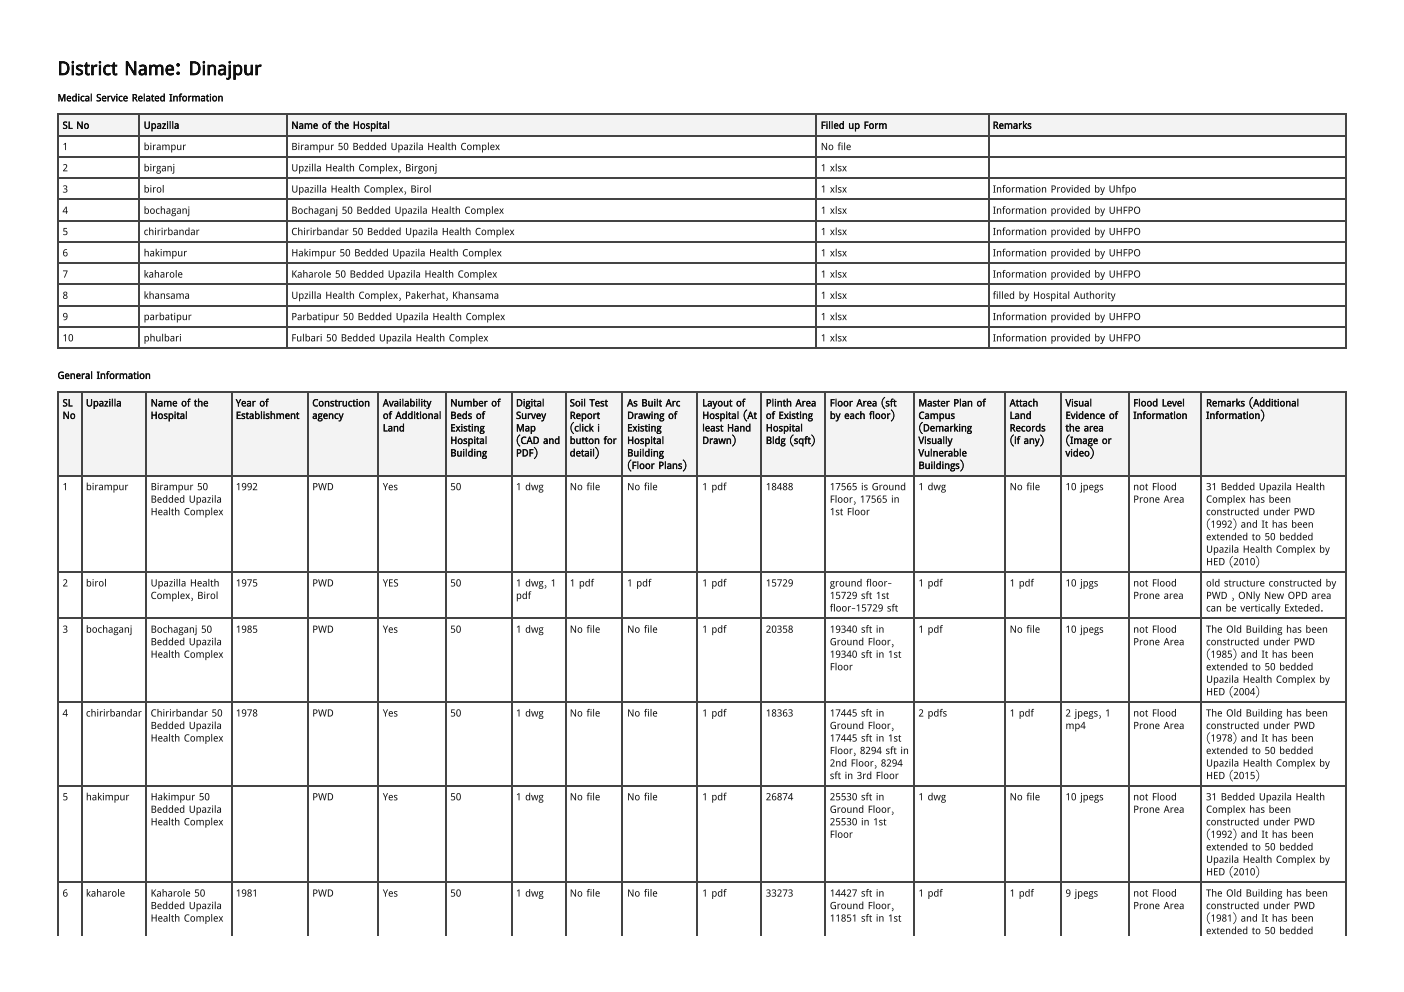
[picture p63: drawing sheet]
<svg xmlns="http://www.w3.org/2000/svg" width="297mm" height="210mm" viewBox="0 0 297 210" stroke-linecap="round" stroke-linejoin="round" font-family="sans-serif">
<defs><g id="words">
<text font-size="4" fill="#111" x="12.2" y="15.9">District Name: Dinajpur</text>
<g font-size="2.1" fill="#111">
<text x="12.2" y="21.4">Medical Service Related Information</text>
<text x="13.2" y="27.3">SL No</text>
<text x="30.4" y="27.3">Upazilla</text>
<text x="61.6" y="27.3">Name of the Hospital</text>
<text x="173.6" y="27.3">Filled up Form</text>
<text x="210" y="27.3">Remarks</text>
<text x="13.2" y="31.7">1</text>
<text x="30.4" y="31.7">birampur</text>
<text x="61.6" y="31.7">Birampur 50 Bedded Upazila Health Complex</text>
<text x="173.6" y="31.7">No file</text>
<text x="13.2" y="36.2">2</text>
<text x="13.2" y="40.7">3</text>
<text x="30.4" y="36.2">birganj</text>
<text x="30.4" y="40.7">birol</text>
<text x="61.6" y="36.2">Upzilla Health Complex, Birgonj</text>
<text x="61.6" y="40.7">Upazilla Health Complex, Birol</text>
<text x="173.6" y="36.2">1 xlsx</text>
<text x="173.6" y="40.7">1 xlsx</text>
<text x="210" y="40.7">Information Provided by Uhfpo</text>
<text x="13.2" y="45.2">4</text>
<text x="30.4" y="45.2">bochaganj</text>
<text x="61.6" y="45.2">Bochaganj 50 Bedded Upazila Health Complex</text>
<text x="173.6" y="45.2">1 xlsx</text>
<text x="210" y="45.2">Information provided by UHFPO</text>
<text x="13.2" y="49.7">5</text>
<text x="30.4" y="49.7">chirirbandar</text>
<text x="61.6" y="49.7">Chirirbandar 50 Bedded Upazila Health Complex</text>
<text x="173.6" y="49.7">1 xlsx</text>
<text x="210" y="49.7">Information provided by UHFPO</text>
<text x="13.2" y="54.2">6</text>
<text x="13.2" y="58.7">7</text>
<text x="30.4" y="54.2">hakimpur</text>
<text x="30.4" y="58.7">kaharole</text>
<text x="61.6" y="54.2">Hakimpur 50 Bedded Upazila Health Complex</text>
<text x="61.6" y="58.7">Kaharole 50 Bedded Upazila Health Complex</text>
<text x="173.6" y="54.2">1 xlsx</text>
<text x="173.6" y="58.7">1 xlsx</text>
<text x="210" y="54.2">Information provided by UHFPO</text>
<text x="210" y="58.7">Information provided by UHFPO</text>
<text x="13.2" y="63.2">8</text>
<text x="30.4" y="63.2">khansama</text>
<text x="61.6" y="63.2">Upzilla Health Complex, Pakerhat, Khansama</text>
<text x="173.6" y="63.2">1 xlsx</text>
<text x="210" y="63.2">filled by Hospital Authority</text>
<text x="13.2" y="67.7">9</text>
<text x="30.4" y="67.7">parbatipur</text>
<text x="61.6" y="67.7">Parbatipur 50 Bedded Upazila Health Complex</text>
<text x="173.6" y="67.7">1 xlsx</text>
<text x="210" y="67.7">Information provided by UHFPO</text>
<text x="13.2" y="72.2">10</text>
<text x="30.4" y="72.2">phulbari</text>
<text x="61.6" y="72.2">Fulbari 50 Bedded Upazila Health Complex</text>
<text x="173.6" y="72.2">1 xlsx</text>
<text x="210" y="72.2">Information provided by UHFPO</text>
<text x="12.2" y="80.2">General Information</text>
<text x="13.2" y="86">SL</text>
<text x="13.2" y="88.6">No</text>
<text x="18.2" y="86">Upazilla</text>
<text x="31.9" y="86">Name of the</text>
<text x="31.9" y="88.6">Hospital</text>
<text x="49.9" y="86">Year of</text>
<text x="49.9" y="88.6">Establishment</text>
<text x="66.1" y="86">Construction</text>
<text x="66.1" y="88.6">agency</text>
<text x="81" y="86">Availability</text>
<text x="81" y="88.6">of Additional</text>
<text x="95.3" y="86">Number of</text>
<text x="95.3" y="88.6">Beds of</text>
<text x="109.2" y="86">Digital</text>
<text x="109.2" y="88.6">Survey</text>
<text x="120.5" y="86">Soil Test</text>
<text x="120.5" y="88.6">Report</text>
<text x="132.7" y="86">As Built Arc</text>
<text x="132.7" y="88.6">Drawing of</text>
<text x="148.6" y="86">Layout of</text>
<text x="148.6" y="88.6">Hospital (At</text>
<text x="162" y="86">Plinth Area</text>
<text x="162" y="88.6">of Existing</text>
<text x="175.5" y="86">Floor Area (sft</text>
<text x="175.5" y="88.6">by each floor)</text>
<text x="194.3" y="86">Master Plan of</text>
<text x="194.3" y="88.6">Campus</text>
<text x="213.6" y="86">Attach</text>
<text x="213.6" y="88.6">Land</text>
<text x="225.4" y="86">Visual</text>
<text x="225.4" y="88.6">Evidence of</text>
<text x="239.7" y="86">Flood Level</text>
<text x="239.7" y="88.6">Information</text>
<text x="255.1" y="86">Remarks (Additional</text>
<text x="255.1" y="88.6">Information)</text>
<text x="81" y="91.3">Land</text>
<text x="95.3" y="91.3">Existing</text>
<text x="95.3" y="93.9">Hospital</text>
<text x="109.2" y="91.3">Map</text>
<text x="109.2" y="93.9">(CAD and</text>
<text x="120.5" y="91.3">(click i</text>
<text x="120.5" y="93.9">button for</text>
<text x="132.7" y="91.3">Existing</text>
<text x="132.7" y="93.9">Hospital</text>
<text x="148.6" y="91.3">least Hand</text>
<text x="148.6" y="93.9">Drawn)</text>
<text x="162" y="91.3">Hospital</text>
<text x="162" y="93.9">Bldg (sqft)</text>
<text x="194.3" y="91.3">(Demarking</text>
<text x="194.3" y="93.9">Visually</text>
<text x="213.6" y="91.3">Records</text>
<text x="213.6" y="93.9">(if any)</text>
<text x="225.4" y="91.3">the area</text>
<text x="225.4" y="93.9">(Image or</text>
<text x="95.3" y="96.6">Building</text>
<text x="109.2" y="96.6">PDF)</text>
<text x="120.5" y="96.6">detail)</text>
<text x="132.7" y="96.6">Building</text>
<text x="132.7" y="99.2">(Floor Plans)</text>
<text x="194.3" y="96.6">Vulnerable</text>
<text x="194.3" y="99.2">Buildings)</text>
<text x="225.4" y="96.6">video)</text>
<text x="13.2" y="103.7">1</text>
<text x="18.2" y="103.7">birampur</text>
<text x="31.9" y="103.7">Birampur 50</text>
<text x="31.9" y="106.4">Bedded Upazila</text>
<text x="49.9" y="103.7">1992</text>
<text x="66.1" y="103.7">PWD</text>
<text x="81" y="103.7">Yes</text>
<text x="95.3" y="103.7">50</text>
<text x="109.2" y="103.7">1 dwg</text>
<text x="120.5" y="103.7">No file</text>
<text x="132.7" y="103.7">No file</text>
<text x="148.6" y="103.7">1 pdf</text>
<text x="162" y="103.7">18488</text>
<text x="175.5" y="103.7">17565 is Ground</text>
<text x="175.5" y="106.4">Floor, 17565 in</text>
<text x="194.3" y="103.7">1 dwg</text>
<text x="213.6" y="103.7">No file</text>
<text x="225.4" y="103.7">10 jpegs</text>
<text x="239.7" y="103.7">not Flood</text>
<text x="239.7" y="106.4">Prone Area</text>
<text x="255.1" y="103.7">31 Bedded Upazila Health</text>
<text x="255.1" y="106.4">Complex has been</text>
<text x="31.9" y="109">Health Complex</text>
<text x="175.5" y="109">1st Floor</text>
<text x="255.1" y="109">constructed under PWD</text>
<text x="255.1" y="111.7">(1992) and It has been</text>
<text x="255.1" y="114.3">extended to 50 bedded</text>
<text x="255.1" y="116.9">Upazila Health Complex by</text>
<text x="255.1" y="119.6">HED (2010)</text>
<text x="13.2" y="124.1">2</text>
<text x="18.2" y="124.1">birol</text>
<text x="31.9" y="124.1">Upazilla Health</text>
<text x="49.9" y="124.1">1975</text>
<text x="66.1" y="124.1">PWD</text>
<text x="81" y="124.1">YES</text>
<text x="95.3" y="124.1">50</text>
<text x="109.2" y="124.1">1 dwg, 1</text>
<text x="120.5" y="124.1">1 pdf</text>
<text x="132.7" y="124.1">1 pdf</text>
<text x="148.6" y="124.1">1 pdf</text>
<text x="162" y="124.1">15729</text>
<text x="175.5" y="124.1">ground floor-</text>
<text x="194.3" y="124.1">1 pdf</text>
<text x="213.6" y="124.1">1 pdf</text>
<text x="225.4" y="124.1">10 jpgs</text>
<text x="239.7" y="124.1">not Flood</text>
<text x="255.1" y="124.1">old structure constructed by</text>
<text x="31.9" y="126.7">Complex, Birol</text>
<text x="109.2" y="126.7">pdf</text>
<text x="175.5" y="126.7">15729 sft 1st</text>
<text x="175.5" y="129.4">floor-15729 sft</text>
<text x="239.7" y="126.7">Prone area</text>
<text x="255.1" y="126.7">PWD , ONly New OPD area</text>
<text x="255.1" y="129.4">can be vertically Exteded.</text>
<text x="13.2" y="133.9">3</text>
<text x="18.2" y="133.9">bochaganj</text>
<text x="31.9" y="133.9">Bochaganj 50</text>
<text x="31.9" y="136.5">Bedded Upazila</text>
<text x="49.9" y="133.9">1985</text>
<text x="66.1" y="133.9">PWD</text>
<text x="81" y="133.9">Yes</text>
<text x="95.3" y="133.9">50</text>
<text x="109.2" y="133.9">1 dwg</text>
<text x="120.5" y="133.9">No file</text>
<text x="132.7" y="133.9">No file</text>
<text x="148.6" y="133.9">1 pdf</text>
<text x="162" y="133.9">20358</text>
<text x="175.5" y="133.9">19340 sft in</text>
<text x="175.5" y="136.5">Ground Floor,</text>
<text x="194.3" y="133.9">1 pdf</text>
<text x="213.6" y="133.9">No file</text>
<text x="225.4" y="133.9">10 jpegs</text>
<text x="239.7" y="133.9">not Flood</text>
<text x="239.7" y="136.5">Prone Area</text>
<text x="255.1" y="133.9">The Old Building has been</text>
<text x="255.1" y="136.5">constructed under PWD</text>
<text x="31.9" y="139.2">Health Complex</text>
<text x="175.5" y="139.2">19340 sft in 1st</text>
<text x="175.5" y="141.8">Floor</text>
<text x="255.1" y="139.2">(1985) and It has been</text>
<text x="255.1" y="141.8">extended to 50 bedded</text>
<text x="255.1" y="144.5">Upazila Health Complex by</text>
<text x="255.1" y="147.1">HED (2004)</text>
<text x="13.2" y="151.6">4</text>
<text x="18.2" y="151.6">chirirbandar</text>
<text x="31.9" y="151.6">Chirirbandar 50</text>
<text x="31.9" y="154.3">Bedded Upazila</text>
<text x="49.9" y="151.6">1978</text>
<text x="66.1" y="151.6">PWD</text>
<text x="81" y="151.6">Yes</text>
<text x="95.3" y="151.6">50</text>
<text x="109.2" y="151.6">1 dwg</text>
<text x="120.5" y="151.6">No file</text>
<text x="132.7" y="151.6">No file</text>
<text x="148.6" y="151.6">1 pdf</text>
<text x="162" y="151.6">18363</text>
<text x="175.5" y="151.6">17445 sft in</text>
<text x="175.5" y="154.3">Ground Floor,</text>
<text x="194.3" y="151.6">2 pdfs</text>
<text x="213.6" y="151.6">1 pdf</text>
<text x="225.4" y="151.6">2 jpegs, 1</text>
<text x="225.4" y="154.3">mp4</text>
<text x="239.7" y="151.6">not Flood</text>
<text x="239.7" y="154.3">Prone Area</text>
<text x="255.1" y="151.6">The Old Building has been</text>
<text x="255.1" y="154.3">constructed under PWD</text>
<text x="31.9" y="156.9">Health Complex</text>
<text x="175.5" y="156.9">17445 sft in 1st</text>
<text x="175.5" y="159.5">Floor, 8294 sft in</text>
<text x="255.1" y="156.9">(1978) and It has been</text>
<text x="255.1" y="159.5">extended to 50 bedded</text>
<text x="175.5" y="162.2">2nd Floor, 8294</text>
<text x="175.5" y="164.8">sft in 3rd Floor</text>
<text x="255.1" y="162.2">Upazila Health Complex by</text>
<text x="255.1" y="164.8">HED (2015)</text>
<text x="13.2" y="169.3">5</text>
<text x="18.2" y="169.3">hakimpur</text>
<text x="31.9" y="169.3">Hakimpur 50</text>
<text x="31.9" y="172">Bedded Upazila</text>
<text x="66.1" y="169.3">PWD</text>
<text x="81" y="169.3">Yes</text>
<text x="95.3" y="169.3">50</text>
<text x="109.2" y="169.3">1 dwg</text>
<text x="120.5" y="169.3">No file</text>
<text x="132.7" y="169.3">No file</text>
<text x="148.6" y="169.3">1 pdf</text>
<text x="162" y="169.3">26874</text>
<text x="175.5" y="169.3">25530 sft in</text>
<text x="175.5" y="172">Ground Floor,</text>
<text x="194.3" y="169.3">1 dwg</text>
<text x="213.6" y="169.3">No file</text>
<text x="225.4" y="169.3">10 jpegs</text>
<text x="239.7" y="169.3">not Flood</text>
<text x="239.7" y="172">Prone Area</text>
<text x="255.1" y="169.3">31 Bedded Upazila Health</text>
<text x="255.1" y="172">Complex has been</text>
<text x="31.9" y="174.6">Health Complex</text>
<text x="175.5" y="174.6">25530 in 1st</text>
<text x="175.5" y="177.3">Floor</text>
<text x="255.1" y="174.6">constructed under PWD</text>
<text x="255.1" y="177.3">(1992) and It has been</text>
<text x="255.1" y="179.9">extended to 50 bedded</text>
<text x="255.1" y="182.6">Upazila Health Complex by</text>
<text x="255.1" y="185.2">HED (2010)</text>
<text x="13.2" y="189.7">6</text>
<text x="18.2" y="189.7">kaharole</text>
<text x="31.9" y="189.7">Kaharole 50</text>
<text x="49.9" y="189.7">1981</text>
<text x="66.1" y="189.7">PWD</text>
<text x="81" y="189.7">Yes</text>
<text x="95.3" y="189.7">50</text>
<text x="109.2" y="189.7">1 dwg</text>
<text x="120.5" y="189.7">No file</text>
<text x="132.7" y="189.7">No file</text>
<text x="148.6" y="189.7">1 pdf</text>
<text x="162" y="189.7">33273</text>
<text x="175.5" y="189.7">14427 sft in</text>
<text x="194.3" y="189.7">1 pdf</text>
<text x="213.6" y="189.7">1 pdf</text>
<text x="225.4" y="189.7">9 jpegs</text>
<text x="239.7" y="189.7">not Flood</text>
<text x="255.1" y="189.7">The Old Building has been</text>
<text x="31.9" y="192.4">Bedded Upazila</text>
<text x="31.9" y="195">Health Complex</text>
<text x="175.5" y="192.4">Ground Floor,</text>
<text x="175.5" y="195">11851 sft in 1st</text>
<text x="239.7" y="192.4">Prone Area</text>
<text x="255.1" y="192.4">constructed under PWD</text>
<text x="255.1" y="195">(1981) and It has been</text>
<text x="255.1" y="197.6">extended to 50 bedded</text>
</g>
</g></defs>
<g fill="#eef4fb">
<path d="M12.4 24.3h17v4.5h-17z"/>
<path d="M29.4 24.3h31.2v4.5h-31.2z"/>
<path d="M60.6 24.3h112.2v4.5h-112.2z"/>
<path d="M172.8 24.3h36.2v4.5h-36.2z"/>
<path d="M209 24.3h76v4.5h-76z"/>
</g>
<g fill="none" stroke="#444" stroke-width=".26">
<path d="M12.2 24.2h272.8M12.2 28.7h272.8M12.2 33.2h272.8M12.2 37.7h272.8M12.3 24.1v49.7M29.5 24.1v49.7M60.7 24.1v49.7M172.6 24.1v49.7M209.2 24.1v49.7M284.8 24.1v49.7M12.2 42.2h272.8M12.2 46.7h272.8"/>
<path d="M12.2 51.2h272.8M12.2 55.7h272.8M12.2 60.2h272.8M12.2 64.7h272.8M12.2 69.2h272.8M12.2 73.7h272.8"/>
</g>
<g fill="#eef4fb">
<path d="M12.4 83.1h4.8v17.7h-4.8z"/>
<path d="M17.2 83.1h13.8v17.7h-13.8z"/>
<path d="M31 83.1h17.9v17.7h-17.9z"/>
<path d="M48.9 83.1h16.2v17.7h-16.2z"/>
<path d="M65.1 83.1h15.1v17.7h-15.1z"/>
<path d="M80.2 83.1h14.3v17.7h-14.3z"/>
<path d="M94.5 83.1h13.7v17.7h-13.7z"/>
<path d="M108.2 83.1h11.4v17.7h-11.4z"/>
<path d="M119.6 83.1h12.2v17.7h-12.2z"/>
<path d="M131.8 83.1h15.8v17.7h-15.8z"/>
<path d="M147.6 83.1h13.5v17.7h-13.5z"/>
<path d="M161.1 83.1h13.5v17.7h-13.5z"/>
<path d="M174.6 83.1h18.8v17.7h-18.8z"/>
<path d="M193.4 83.1h19.3v17.7h-19.3z"/>
<path d="M212.7 83.1h11.7v17.7h-11.7z"/>
<path d="M224.4 83.1h14.5v17.7h-14.5z"/>
<path d="M238.9 83.1h15.4v17.7h-15.4z"/>
<path d="M254.3 83.1h30.7v17.7h-30.7z"/>
</g>
<g fill="none" stroke="#444" stroke-width=".26">
<path d="M12.2 82.9h272.8M12.3 82.8v115.2M17.3 82.8v115.2M30.8 82.8v115.2M49.1 82.8v115.2M65.2 82.8v115.2M80 82.8v115.2M94.3 82.8v115.2M108.3 82.8v115.2M119.7 82.8v115.2M131.6 82.8v115.2M147.5 82.8v115.2"/>
<path d="M161 82.8v115.2M174.5 82.8v115.2M193.3 82.8v115.2M212.6 82.8v115.2M224.5 82.8v115.2M238.8 82.8v115.2M254.1 82.8v115.2M284.8 82.8v115.2M12.2 100.7h272.8M12.2 121h272.8M12.2 130.8h272.8M12.2 148.6h272.8"/>
<path d="M12.2 166.3h272.8M12.2 186.7h272.8"/>
</g>
<use href="#words"/>
</svg>
